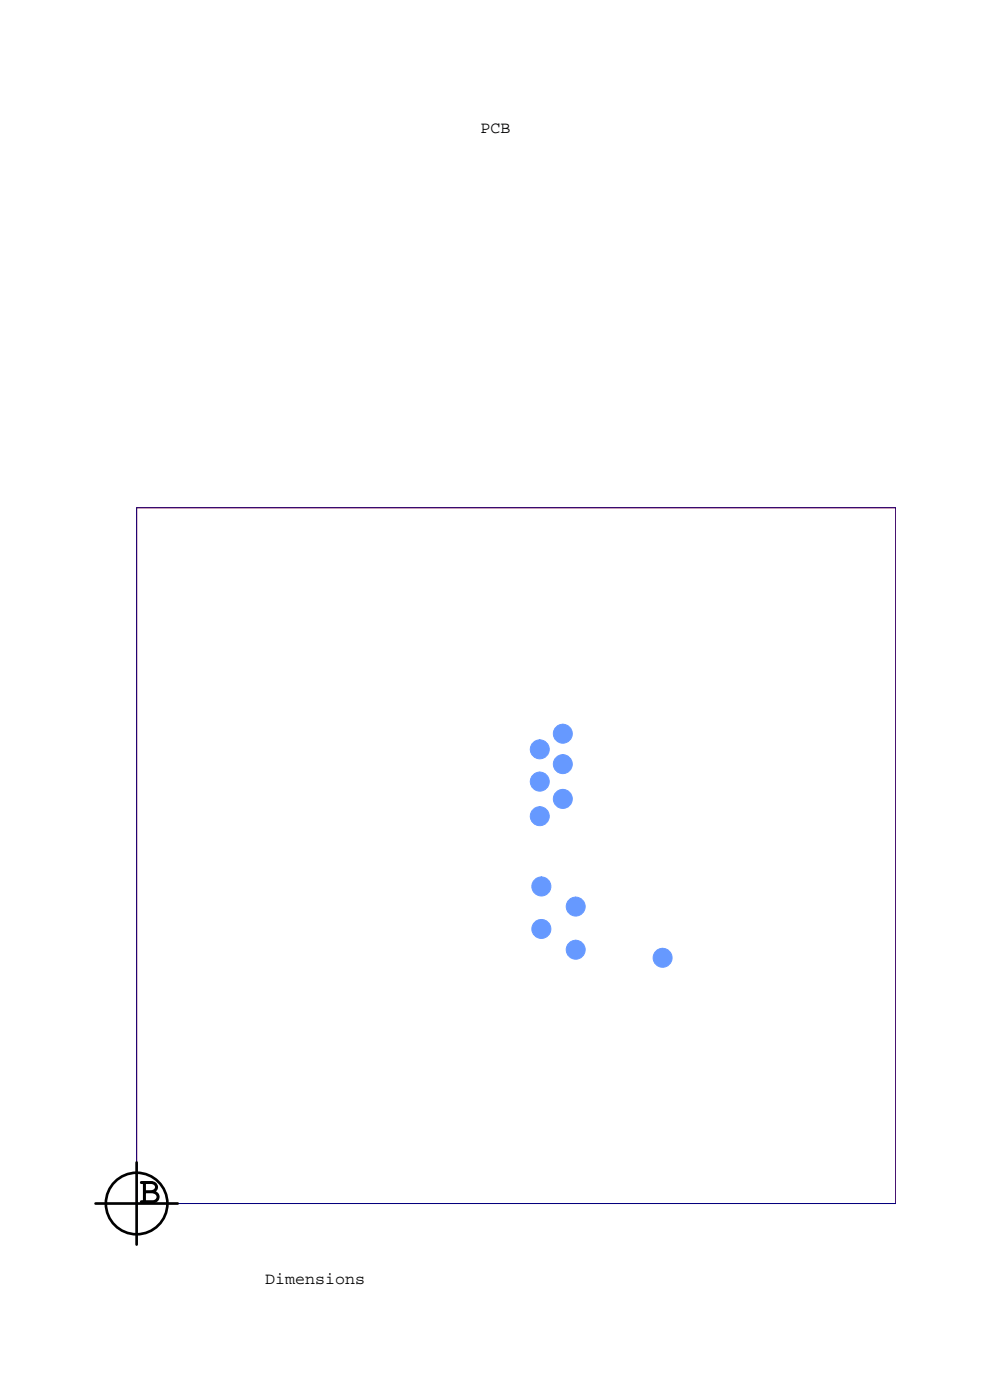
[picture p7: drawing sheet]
<svg xmlns="http://www.w3.org/2000/svg" width="210mm" height="297mm" viewBox="0 0 210 297" stroke-linecap="round" stroke-linejoin="round" font-family="sans-serif">
<defs><g id="words">
<text font-size="7.7" x="29.5" y="255.1">B</text>
<g font-size="3.5">
<text x="102" y="28.2">PCB</text>
<text x="56.3" y="272.3">Dimensions</text>
</g>
</g></defs>
<!-- layer: 7 -->
<g fill="#69f" stroke="#69f" stroke-width=".21">
<circle cx="119.4" cy="169.5" r="2.02"/>
<circle cx="114.5" cy="173.1" r="2.01"/>
<circle cx="140.5" cy="203.2" r="2.01"/>
<circle cx="122.1" cy="201.5" r="2.01"/>
<circle cx="114.8" cy="188" r="2.02"/>
<circle cx="122.1" cy="192.3" r="2.01"/>
<circle cx="114.8" cy="197.1" r="2.02"/>
<circle cx="119.4" cy="155.6" r="2.01"/>
<circle cx="114.5" cy="159" r="2.01"/>
<circle cx="119.4" cy="162.1" r="2.01"/>
<circle cx="114.5" cy="165.8" r="2.02"/>
</g>
<path d="M29 107.7h161v147.6h-161z" fill="none" stroke="#f00" stroke-width=".21"/>
<path d="M29 107.7h161v147.6h-161z" fill="none" stroke="#000080" stroke-width=".21"/>
<g fill="none" stroke="#000" stroke-width=".56">
<path d="M20.3 255.3h17.4M29 246.6v17.4"/>
<circle cx="29" cy="255.3" r="6.5"/>
</g>
<use href="#words"/>
</svg>
